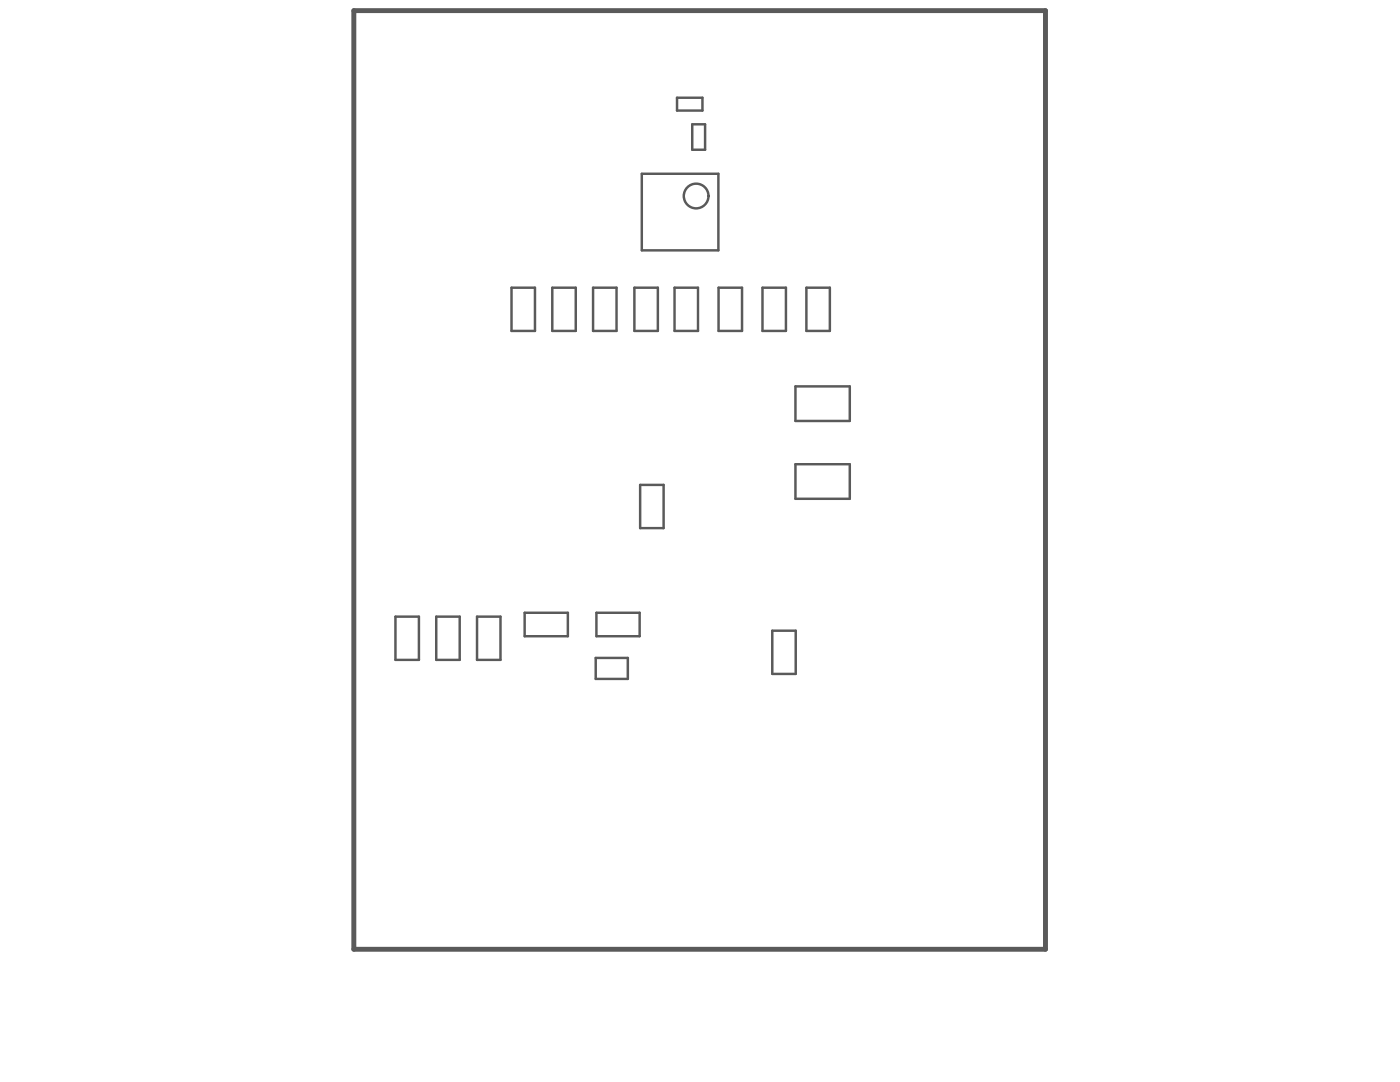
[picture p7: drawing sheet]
<svg xmlns="http://www.w3.org/2000/svg" width="279mm" height="216mm" viewBox="0 0 279 216" stroke-linecap="round" stroke-linejoin="round" font-family="sans-serif">
<path d="M70.6 2.1h138v187.3h-138z" fill="none" stroke="#5a5a5a" stroke-width=".98"/>
<g fill="none" stroke="#5a5a5a" stroke-width=".49">
<path d="M135.1 19.5h5.1v2.6h-5.1zM128.1 34.7h15.3v15.3h-15.3zM138.2 24.8h2.5v5.1h-2.5zM102.1 57.4h4.7v8.6h-4.7zM110.2 57.4h4.7v8.6h-4.7zM118.4 57.4h4.6v8.6h-4.6zM126.6 57.4h4.7v8.6h-4.7zM134.6 57.4h4.7v8.6h-4.7zM143.4 57.4h4.7v8.6h-4.7zM152.2 57.4h4.7v8.6h-4.7zM160.9 57.4h4.7v8.6h-4.7zM158.7 77.1h10.9v6.9h-10.9z"/>
<path d="M127.8 96.8h4.6v8.6h-4.6zM158.7 92.6h10.9v6.9h-10.9zM78.9 123h4.7v8.7h-4.7zM87.1 123h4.6v8.7h-4.6zM95.2 123h4.7v8.7h-4.7zM104.7 122.3h8.6v4.7h-8.6zM118.9 131.3h6.4v4.2h-6.4zM119 122.3h8.7v4.7h-8.7zM154.1 125.8h4.7v8.7h-4.7z"/>
<circle cx="138.9" cy="39.1" r="2.46"/>
</g>
</svg>
